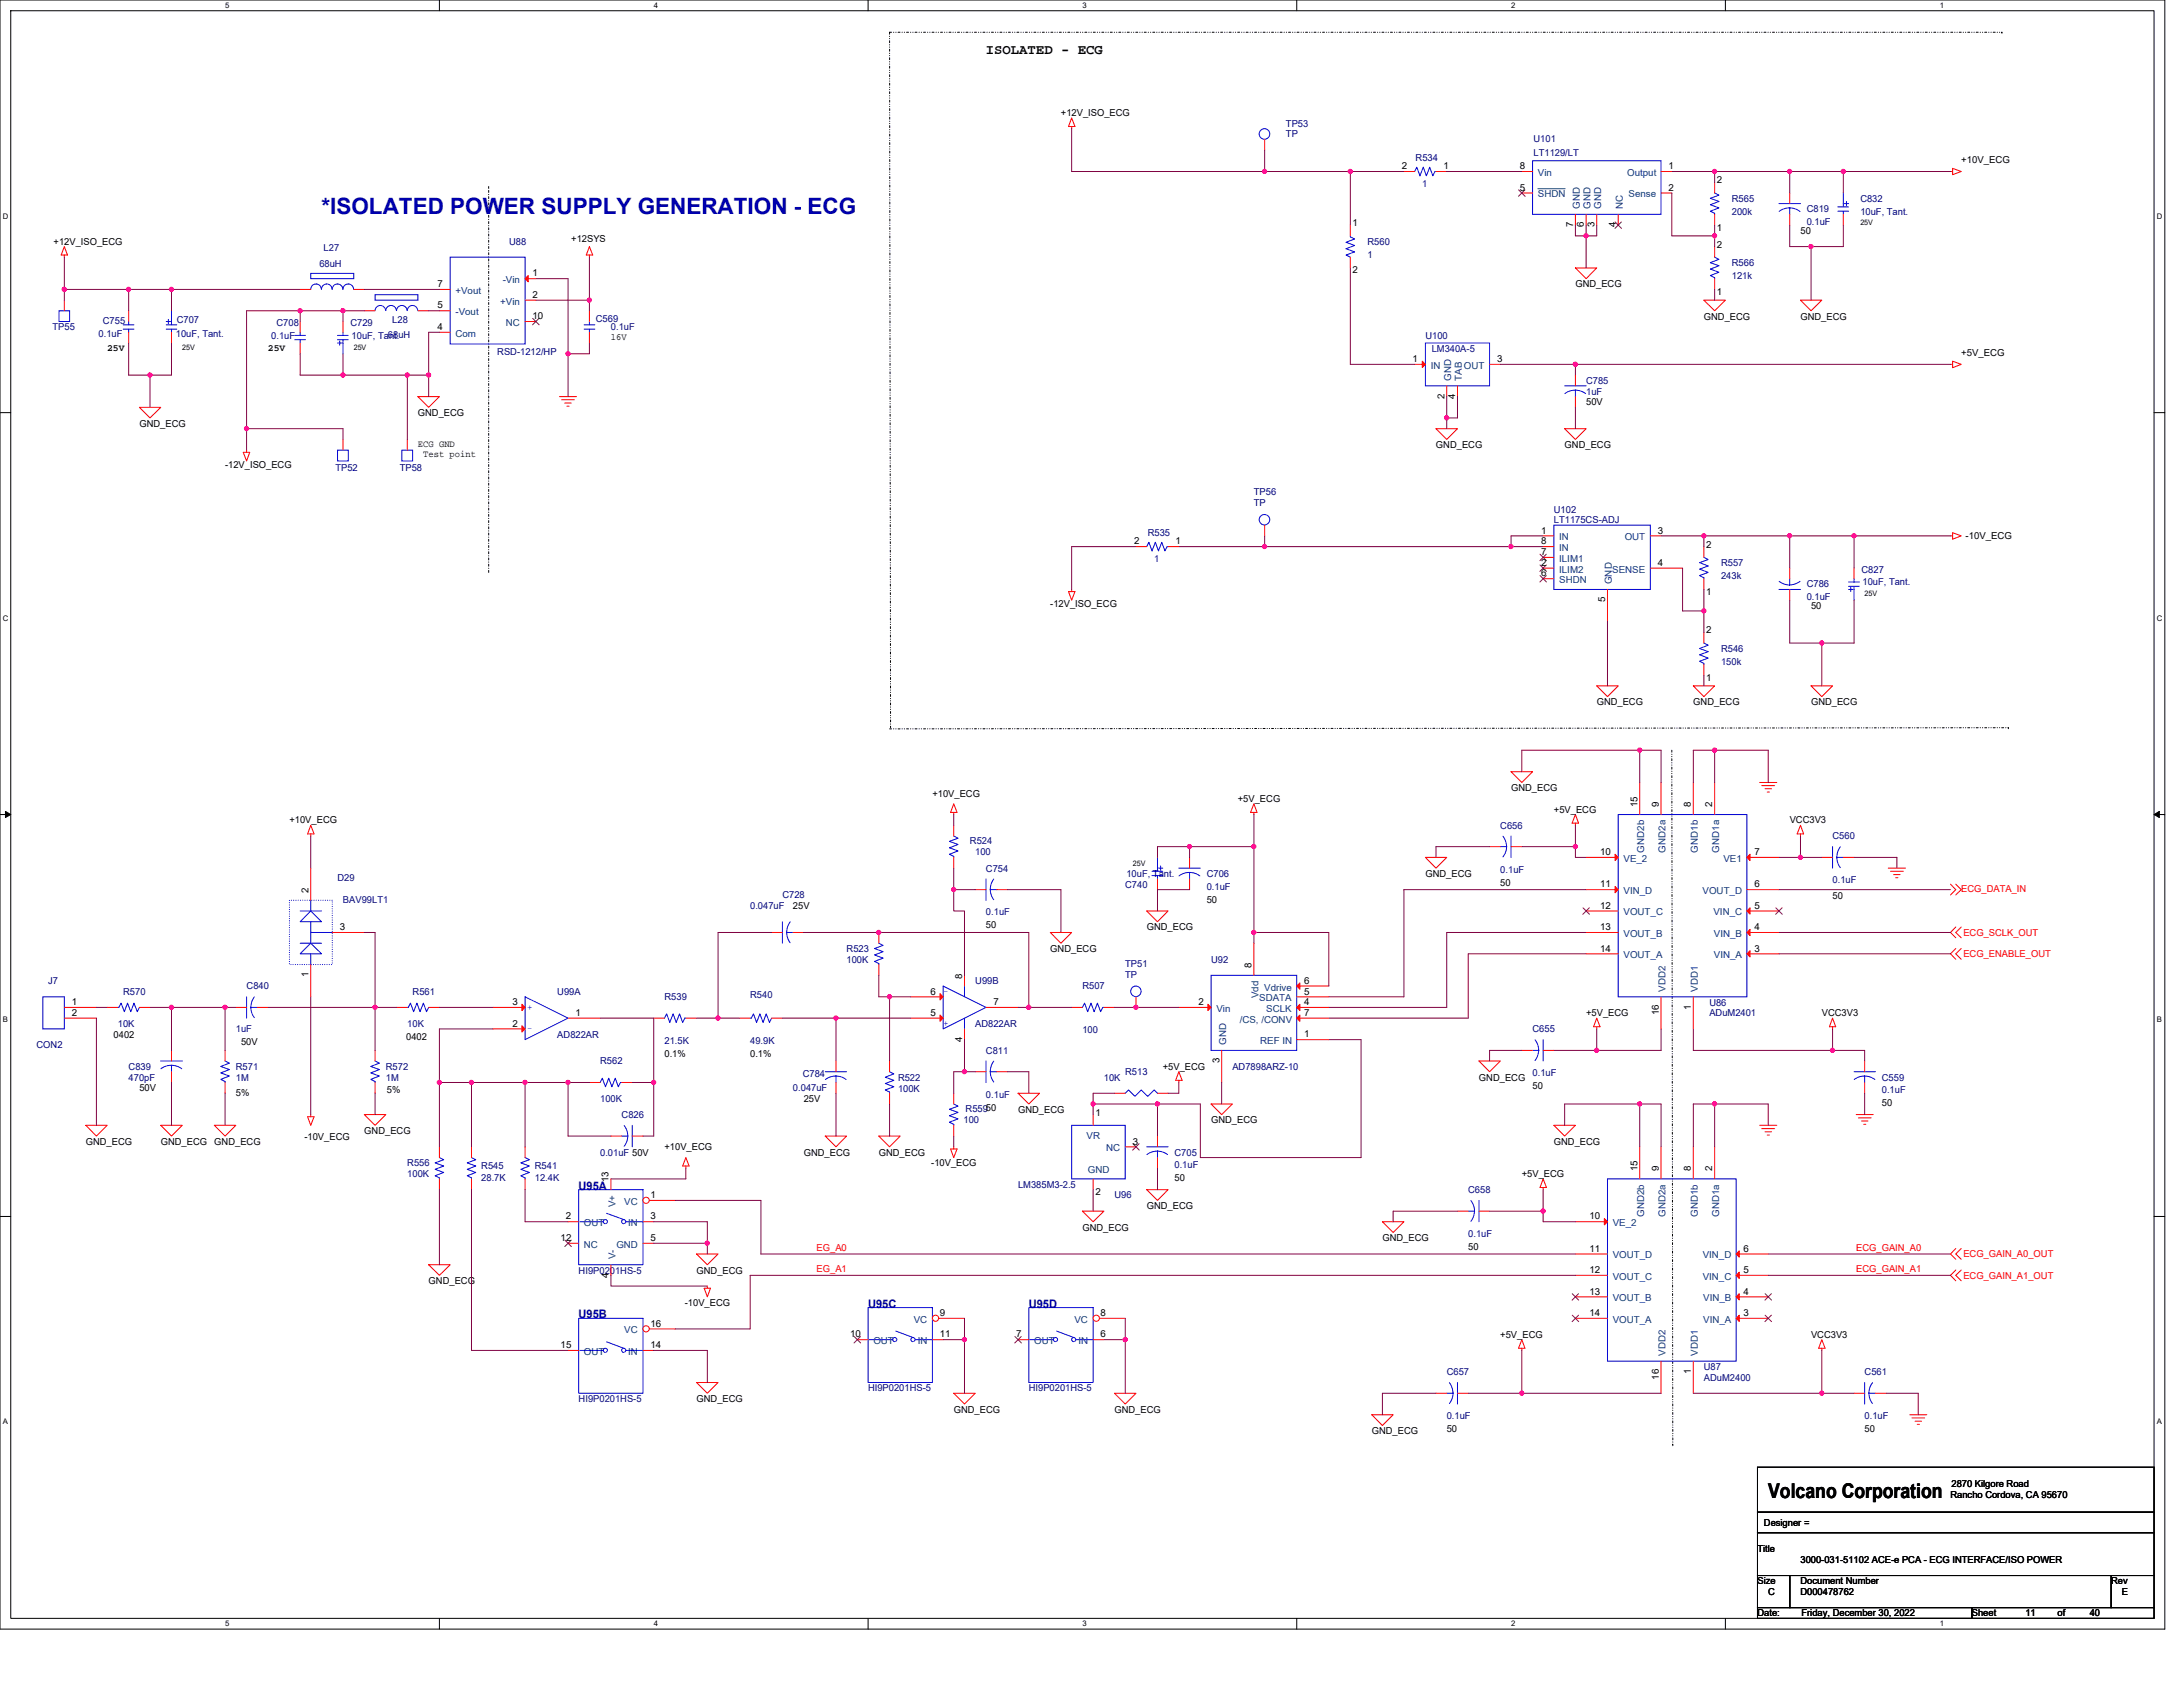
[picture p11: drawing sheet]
<svg xmlns="http://www.w3.org/2000/svg" width="279mm" height="216mm" viewBox="0 0 279 216" stroke-linecap="round" stroke-linejoin="round" font-family="sans-serif">
<defs><g id="words">
<text font-size="2.9" fill="#0000a0" x="41.1" y="27.4">*ISOLATED POWER SUPPLY GENERATION - ECG</text>
<text font-size="2.6" x="226.3" y="191.7">Volcano Corporation</text>
<text font-size="1.8" x="126.2" y="6.9">ISOLATED - ECG</text>
<g font-size="1.5" fill="#000080">
<text x="74.1" y="152.3">U95A</text>
<text x="111.1" y="167.3">U95C</text>
<text x="131.7" y="167.3">U95D</text>
<text x="74.1" y="168.7">U95B</text>
</g>
<g font-size="1.2">
<text x="135.8" y="14.8">+12V_ISO_ECG</text>
<text x="179.4" y="21.7">2</text>
<text x="184.7" y="21.7">1</text>
<text x="194.5" y="21.7">8</text>
<text x="213.6" y="21.7">1</text>
<text x="219.8" y="23.5">2</text>
<text x="251" y="20.9">+10V_ECG</text>
<text x="173.1" y="29">1</text>
<text x="194.5" y="24.4">5</text>
<text x="201.3" y="29.1" transform="rotate(-90 201.3 29.1)">7</text>
<text x="202.7" y="29.1" transform="rotate(-90 202.7 29.1)">6</text>
<text x="204.1" y="29.1" transform="rotate(-90 204.1 29.1)">3</text>
<text x="206.8" y="29.1" transform="rotate(-90 206.8 29.1)">4</text>
<text x="213.6" y="24.4">2</text>
<text x="219.8" y="29.5">1</text>
<text x="230.4" y="29.9">50</text>
<text x="6.9" y="31.3">+12V_ISO_ECG</text>
<text x="68.2" y="35.4">1</text>
<text x="73.1" y="31">+12SYS</text>
<text x="173.1" y="35">2</text>
<text x="219.8" y="31.7">2</text>
<text x="56" y="39.5">5</text>
<text x="56" y="36.7">7</text>
<text x="68.2" y="38.1">2</text>
<text x="68.2" y="40.9">10</text>
<text x="201.6" y="36.8">GND_ECG</text>
<text x="218.1" y="40.9">GND_ECG</text>
<text x="219.8" y="37.7">1</text>
<text x="230.4" y="40.9">GND_ECG</text>
<text x="13.7" y="44.9">25V</text>
<text x="34.3" y="44.9">25V</text>
<text x="56" y="42.2">4</text>
<text x="78.2" y="43.5">16V</text>
<text x="180.8" y="46.3">1</text>
<text x="191.6" y="46.3">3</text>
<text x="251" y="45.6">+5V_ECG</text>
<text x="53.5" y="53.3">GND_ECG</text>
<text x="184.9" y="51" transform="rotate(-90 184.9 51)">2</text>
<text x="186.2" y="51" transform="rotate(-90 186.2 51)">4</text>
<text x="203" y="51.9">50V</text>
<text x="17.8" y="54.6">GND_ECG</text>
<text x="28.8" y="59.8">-12V_ISO_ECG</text>
<text x="53.5" y="57.2">ECG GND</text>
<text x="54.2" y="58.4">Test point</text>
<text x="183.8" y="57.4">GND_ECG</text>
<text x="200.3" y="57.4">GND_ECG</text>
<text x="145.1" y="69.7">2</text>
<text x="150.5" y="69.7">1</text>
<text x="197.3" y="68.3">1</text>
<text x="197.3" y="69.7">8</text>
<text x="197.3" y="71">7</text>
<text x="212.2" y="68.3">3</text>
<text x="218.4" y="70.1">2</text>
<text x="251.6" y="69">-10V_ECG</text>
<text x="134.4" y="77.7">-12V_ISO_ECG</text>
<text x="197.3" y="73.8">6</text>
<text x="197.3" y="72.4">2</text>
<text x="205.4" y="77.1" transform="rotate(-90 205.4 77.1)">5</text>
<text x="212.2" y="72.4">4</text>
<text x="218.4" y="76.1">1</text>
<text x="231.8" y="77.9">50</text>
<text x="218.4" y="81.1">2</text>
<text x="218.4" y="87.1">1</text>
<text x="204.4" y="90.3">GND_ECG</text>
<text x="216.7" y="90.3">GND_ECG</text>
<text x="231.8" y="90.3">GND_ECG</text>
<text x="119.3" y="101.9">+10V_ECG</text>
<text x="193.4" y="101.3">GND_ECG</text>
<text x="37" y="105.4">+10V_ECG</text>
<text x="158.4" y="102.6">+5V_ECG</text>
<text x="198.9" y="104">+5V_ECG</text>
<text x="209.6" y="103.3" transform="rotate(-90 209.6 103.3)">15</text>
<text x="212.3" y="103.3" transform="rotate(-90 212.3 103.3)">9</text>
<text x="216.4" y="103.3" transform="rotate(-90 216.4 103.3)">8</text>
<text x="219.2" y="103.3" transform="rotate(-90 219.2 103.3)">2</text>
<text x="229.1" y="105.4">VCC3V3</text>
<text x="182.4" y="112.2">GND_ECG</text>
<text x="192" y="113.3">50</text>
<text x="204.8" y="113.6">11</text>
<text x="204.8" y="109.4">10</text>
<text x="224.5" y="109.4">7</text>
<text x="224.5" y="113.6">6</text>
<text x="39.5" y="114.3" transform="rotate(-90 39.5 114.3)">2</text>
<text x="43.5" y="119">3</text>
<text x="101.5" y="116.3">25V</text>
<text x="126.2" y="118.8">50</text>
<text x="146.8" y="119.1">GND_ECG</text>
<text x="154.5" y="115.5">50</text>
<text x="204.8" y="119">13</text>
<text x="204.8" y="116.3">12</text>
<text x="224.5" y="116.3">5</text>
<text x="224.5" y="119">4</text>
<text x="234.5" y="115.1">50</text>
<text x="39.5" y="125.1" transform="rotate(-90 39.5 125.1)">1</text>
<text x="123.1" y="125.2" transform="rotate(-90 123.1 125.2)">8</text>
<text x="134.4" y="121.8">GND_ECG</text>
<text x="160.2" y="123.9" transform="rotate(-90 160.2 123.9)">8</text>
<text x="166.9" y="125.9">6</text>
<text x="204.8" y="121.8">14</text>
<text x="224.5" y="121.8">3</text>
<text x="9.2" y="128.6">1</text>
<text x="9.2" y="130">2</text>
<text x="65.6" y="128.6">3</text>
<text x="65.6" y="131.4">2</text>
<text x="73.7" y="130">1</text>
<text x="119.1" y="127.3">6</text>
<text x="119.1" y="130">5</text>
<text x="127.1" y="128.6">7</text>
<text x="153.4" y="128.6">2</text>
<text x="166.9" y="127.3">5</text>
<text x="166.9" y="128.6">4</text>
<text x="166.9" y="130">7</text>
<text x="203" y="130">+5V_ECG</text>
<text x="212.3" y="129.9" transform="rotate(-90 212.3 129.9)">16</text>
<text x="216.4" y="129.2" transform="rotate(-90 216.4 129.2)">1</text>
<text x="233.2" y="130">VCC3V3</text>
<text x="14.5" y="132.8">0402</text>
<text x="30.9" y="133.8">50V</text>
<text x="52" y="133.1">0402</text>
<text x="85" y="135.3">0.1%</text>
<text x="96" y="135.3">0.1%</text>
<text x="123.1" y="133.3" transform="rotate(-90 123.1 133.3)">4</text>
<text x="148.8" y="136.9">+5V_ECG</text>
<text x="156.1" y="136.1" transform="rotate(-90 156.1 136.1)">3</text>
<text x="166.9" y="132.8">1</text>
<text x="17.8" y="139.7">50V</text>
<text x="30.2" y="140.2">5%</text>
<text x="49.5" y="139.9">5%</text>
<text x="102.9" y="141">25V</text>
<text x="130.3" y="142.4">GND_ECG</text>
<text x="140.2" y="142.8">1</text>
<text x="155" y="143.8">GND_ECG</text>
<text x="189.3" y="138.3">GND_ECG</text>
<text x="196.2" y="139.4">50</text>
<text x="240.9" y="141.6">50</text>
<text x="11" y="146.5">GND_ECG</text>
<text x="20.6" y="146.5">GND_ECG</text>
<text x="27.4" y="146.5">GND_ECG</text>
<text x="39" y="145.8">-10V_ECG</text>
<text x="46.6" y="145.1">GND_ECG</text>
<text x="85" y="147.2">+10V_ECG</text>
<text x="102.9" y="147.9">GND_ECG</text>
<text x="112.5" y="147.9">GND_ECG</text>
<text x="119.2" y="149.3">-10V_ECG</text>
<text x="145" y="146.5">3</text>
<text x="198.9" y="146.5">GND_ECG</text>
<text x="209.6" y="149.9" transform="rotate(-90 209.6 149.9)">15</text>
<text x="212.3" y="149.9" transform="rotate(-90 212.3 149.9)">9</text>
<text x="216.4" y="149.9" transform="rotate(-90 216.4 149.9)">8</text>
<text x="219.2" y="149.9" transform="rotate(-90 219.2 149.9)">2</text>
<text x="77.9" y="151.3" transform="rotate(-90 77.9 151.3)">13</text>
<text x="83.2" y="153.3">1</text>
<text x="140.2" y="153">2</text>
<text x="146.8" y="154.7">GND_ECG</text>
<text x="150.3" y="151.2">50</text>
<text x="194.8" y="150.6">+5V_ECG</text>
<text x="71.8" y="158.8">12</text>
<text x="72.4" y="156.1">2</text>
<text x="83.2" y="158.8">5</text>
<text x="83.2" y="156.1">3</text>
<text x="138.5" y="157.5">GND_ECG</text>
<text x="176.9" y="158.9">GND_ECG</text>
<text x="187.9" y="160">50</text>
<text x="203.4" y="160.2">11</text>
<text x="203.4" y="156.1">10</text>
<text x="223.2" y="160.2">6</text>
<text x="54.9" y="164.3">GND_ECG</text>
<text x="77.9" y="163.5" transform="rotate(-90 77.9 163.5)">4</text>
<text x="87.7" y="167.1">-10V_ECG</text>
<text x="89.2" y="163">GND_ECG</text>
<text x="203.4" y="165.7">13</text>
<text x="203.4" y="162.9">12</text>
<text x="223.2" y="165.7">4</text>
<text x="223.2" y="162.9">5</text>
<text x="71.8" y="172.5">15</text>
<text x="83.2" y="169.8">16</text>
<text x="83.2" y="172.5">14</text>
<text x="108.8" y="171.2">10</text>
<text x="120.3" y="168.4">9</text>
<text x="120.3" y="171.2">11</text>
<text x="130" y="171.2">7</text>
<text x="140.9" y="168.4">8</text>
<text x="140.9" y="171.2">6</text>
<text x="192" y="171.2">+5V_ECG</text>
<text x="203.4" y="168.4">14</text>
<text x="223.2" y="168.4">3</text>
<text x="231.8" y="171.2">VCC3V3</text>
<text x="89.2" y="179.4">GND_ECG</text>
<text x="212.3" y="176.6" transform="rotate(-90 212.3 176.6)">16</text>
<text x="216.4" y="175.9" transform="rotate(-90 216.4 175.9)">1</text>
<text x="122.1" y="180.8">GND_ECG</text>
<text x="142.6" y="180.8">GND_ECG</text>
<text x="175.6" y="183.6">GND_ECG</text>
<text x="185.2" y="183.3">50</text>
<text x="238.7" y="183.3">50</text>
<text x="249.6" y="191.8">Rancho Cordova, CA 95670</text>
<text x="249.8" y="190.3">2870 Kilgore Road</text>
<text x="225.8" y="195.3">Designer =</text>
<text x="224.9" y="198.6">Title</text>
<text x="224.9" y="202.8">Size</text>
<text x="230.4" y="202.8">Document Number</text>
<text x="230.4" y="200">3000-031-51102 ACE-e PCA - ECG INTERFACE/ISO POWER</text>
<text x="270.2" y="202.8">Rev</text>
<text x="224.9" y="206.9">Date:</text>
<text x="226.3" y="204.1">C</text>
<text x="230.4" y="204.1">D000478762</text>
<text x="230.6" y="206.9">Friday, December 30, 2022</text>
<text x="252.4" y="206.9">Sheet</text>
<text x="259.2" y="206.9">11</text>
<text x="263.4" y="206.9">of</text>
<text x="267.5" y="206.9">40</text>
<text x="271.6" y="204.1">E</text>
</g>
<g font-size="1.2" fill="#000080">
<text x="164.6" y="16.2">TP53</text>
<text x="164.6" y="17.6">TP</text>
<text x="181.2" y="20.6">R534</text>
<text x="182" y="23.9">1</text>
<text x="196.3" y="18.1">U101</text>
<text x="196.3" y="19.9">LT1129/LT</text>
<text x="221.7" y="25.8">R565</text>
<text x="221.7" y="27.5">200k</text>
<text x="231.2" y="27.2">C819</text>
<text x="231.2" y="28.8">0.1uF</text>
<text x="238.1" y="25.8">C832</text>
<text x="238.1" y="27.5">10uF, Tant.</text>
<text x="40.9" y="34.2">68uH</text>
<text x="41.4" y="32.1">L27</text>
<text x="65.2" y="31.3">U88</text>
<text x="175" y="31.3">R560</text>
<text x="175" y="33">1</text>
<text x="221.7" y="34">R566</text>
<text x="221.7" y="35.7">121k</text>
<text x="13.2" y="41.4">C755</text>
<text x="22.6" y="41.3">C707</text>
<text x="35.4" y="41.7">C708</text>
<text x="44.9" y="41.7">C729</text>
<text x="50.2" y="41.3">L28</text>
<text x="76.3" y="41.2">C569</text>
<text x="6.7" y="42.3">TP55</text>
<text x="12.6" y="43.1">0.1uF</text>
<text x="22.5" y="43.1">10uF, Tant.</text>
<text x="34.7" y="43.4">0.1uF</text>
<text x="45" y="43.4">10uF, Tant.</text>
<text x="49.7" y="43.2">68uH</text>
<text x="63.6" y="45.4">RSD-1212/HP</text>
<text x="78.2" y="42.3">0.1uF</text>
<text x="182.4" y="43.4">U100</text>
<text x="183.2" y="45">LM340A-5</text>
<text x="203" y="49.1">C785</text>
<text x="203" y="50.5">1uF</text>
<text x="42.9" y="60.2">TP52</text>
<text x="51.2" y="60.2">TP58</text>
<text x="160.5" y="63.4">TP56</text>
<text x="160.5" y="64.8">TP</text>
<text x="198.9" y="65.6">U102</text>
<text x="146.9" y="68.6">R535</text>
<text x="147.7" y="71.9">1</text>
<text x="198.9" y="67">LT1175CS-ADJ</text>
<text x="220.3" y="72.5">R557</text>
<text x="220.3" y="74.1">243k</text>
<text x="231.2" y="75.2">C786</text>
<text x="231.2" y="76.8">0.1uF</text>
<text x="238.3" y="73.3">C827</text>
<text x="238.4" y="74.9">10uF, Tant.</text>
<text x="220.3" y="83.4">R546</text>
<text x="220.3" y="85.1">150k</text>
<text x="124.1" y="108">R524</text>
<text x="192" y="106">C656</text>
<text x="234.5" y="107.4">C560</text>
<text x="43.2" y="112.8">D29</text>
<text x="124.8" y="109.5">100</text>
<text x="126.2" y="111.5">C754</text>
<text x="144" y="113.6">C740</text>
<text x="144.2" y="112.2">10uF, Tant.</text>
<text x="154.5" y="112.2">C706</text>
<text x="154.5" y="113.9">0.1uF</text>
<text x="192" y="111.7">0.1uF</text>
<text x="234.5" y="113.1">0.1uF</text>
<text x="43.9" y="115.5">BAV99LT1</text>
<text x="96" y="116.3">0.047uF</text>
<text x="100.1" y="115">C728</text>
<text x="126.2" y="117.2">0.1uF</text>
<text x="6.2" y="125.9">J7</text>
<text x="108.4" y="121.8">R523</text>
<text x="108.4" y="123.2">100K</text>
<text x="124.8" y="125.9">U99B</text>
<text x="144" y="123.7">TP51</text>
<text x="144" y="125.1">TP</text>
<text x="155" y="123.2">U92</text>
<text x="15.1" y="131.4">10K</text>
<text x="15.8" y="127.3">R570</text>
<text x="31.6" y="126.6">C840</text>
<text x="52.1" y="131.4">10K</text>
<text x="52.8" y="127.3">R561</text>
<text x="71.3" y="127.3">U99A</text>
<text x="85" y="128">R539</text>
<text x="96" y="127.7">R540</text>
<text x="124.8" y="131.4">AD822AR</text>
<text x="138.5" y="126.6">R507</text>
<text x="218.8" y="128.7">U86</text>
<text x="218.8" y="130">ADuM2401</text>
<text x="4.7" y="134.2">CON2</text>
<text x="16.5" y="136.9">C839</text>
<text x="30.2" y="132.1">1uF</text>
<text x="30.2" y="136.9">R571</text>
<text x="49.4" y="136.9">R572</text>
<text x="71.3" y="132.8">AD822AR</text>
<text x="76.8" y="136.2">R562</text>
<text x="85" y="133.6">21.5K</text>
<text x="96" y="133.6">49.9K</text>
<text x="102.7" y="137.9">C784</text>
<text x="126.2" y="134.9">C811</text>
<text x="138.5" y="132.2">100</text>
<text x="144" y="137.6">R513</text>
<text x="157.7" y="136.9">AD7898ARZ-10</text>
<text x="196.2" y="132.1">C655</text>
<text x="196.2" y="137.7">0.1uF</text>
<text x="16.5" y="138.3">470pF</text>
<text x="30.2" y="138.3">1M</text>
<text x="49.4" y="138.3">1M</text>
<text x="76.8" y="141">100K</text>
<text x="79.6" y="143.1">C826</text>
<text x="101.5" y="139.7">0.047uF</text>
<text x="114.9" y="138.3">R522</text>
<text x="114.9" y="139.8">100K</text>
<text x="123.3" y="143.8">100</text>
<text x="123.6" y="142.3">R55950</text>
<text x="126.2" y="140.5">0.1uF</text>
<text x="141.3" y="138.3">10K</text>
<text x="240.9" y="138.3">C559</text>
<text x="240.9" y="139.9">0.1uF</text>
<text x="52.1" y="149.3">R556</text>
<text x="61.6" y="149.7">R545</text>
<text x="68.5" y="149.7">R541</text>
<text x="76.8" y="147.9">0.01uF 50V</text>
<text x="150.3" y="147.9">C705</text>
<text x="150.3" y="149.5">0.1uF</text>
<text x="52.1" y="150.6">100K</text>
<text x="61.6" y="151.2">28.7K</text>
<text x="68.5" y="151.2">12.4K</text>
<text x="130.3" y="152">LM385M3-2.5</text>
<text x="142.6" y="153.4">U96</text>
<text x="187.9" y="152.7">C658</text>
<text x="187.9" y="158.3">0.1uF</text>
<text x="74.1" y="163">HI9P0201HS-5</text>
<text x="74.1" y="179.4">HI9P0201HS-5</text>
<text x="111.1" y="178.1">HI9P0201HS-5</text>
<text x="131.7" y="178.1">HI9P0201HS-5</text>
<text x="185.2" y="176">C657</text>
<text x="218.1" y="175.3">U87</text>
<text x="218.1" y="176.7">ADuM2400</text>
<text x="238.7" y="176">C561</text>
<text x="185.2" y="181.6">0.1uF</text>
<text x="238.7" y="181.6">0.1uF</text>
</g>
<g font-size="1.2" fill="#004080">
<text x="196.8" y="22.5">Vin</text>
<text x="208.3" y="22.5">Output</text>
<text x="196.8" y="25.3">SHDN</text>
<text x="202.2" y="26.8" transform="rotate(-90 202.2 26.8)">GND</text>
<text x="203.6" y="26.8" transform="rotate(-90 203.6 26.8)">GND</text>
<text x="204.9" y="26.8" transform="rotate(-90 204.9 26.8)">GND</text>
<text x="207.7" y="26.8" transform="rotate(-90 207.7 26.8)">NC</text>
<text x="208.4" y="25.3">Sense</text>
<text x="58.3" y="40.3">-Vout</text>
<text x="58.3" y="37.6">+Vout</text>
<text x="64" y="39">+Vin</text>
<text x="64.3" y="36.2">-Vin</text>
<text x="64.7" y="41.7">NC</text>
<text x="58.3" y="43.1">Com</text>
<text x="183.1" y="47.2">IN</text>
<text x="187.4" y="47.2">OUT</text>
<text x="185.7" y="48.7" transform="rotate(-90 185.7 48.7)">GND</text>
<text x="187.1" y="48.7" transform="rotate(-90 187.1 48.7)">TAB</text>
<text x="199.6" y="69.2">IN</text>
<text x="199.6" y="70.5">IN</text>
<text x="199.6" y="71.9">ILIM1</text>
<text x="207.9" y="69.2">OUT</text>
<text x="199.6" y="74.6">SHDN</text>
<text x="199.6" y="73.3">ILIM2</text>
<text x="206.3" y="74.8" transform="rotate(-90 206.3 74.8)">GND</text>
<text x="206.4" y="73.3">SENSE</text>
<text x="207.8" y="110.3">VE_2</text>
<text x="210.4" y="109.1" transform="rotate(-90 210.4 109.1)">GND2b</text>
<text x="213.2" y="109.1" transform="rotate(-90 213.2 109.1)">GND2a</text>
<text x="217.3" y="109.1" transform="rotate(-90 217.3 109.1)">GND1b</text>
<text x="220" y="109.1" transform="rotate(-90 220 109.1)">GND1a</text>
<text x="220.6" y="110.3">VE1</text>
<text x="207.8" y="119.9">VOUT_B</text>
<text x="207.8" y="117.2">VOUT_C</text>
<text x="207.8" y="114.4">VIN_D</text>
<text x="217.9" y="114.4">VOUT_D</text>
<text x="219.3" y="117.2">VIN_C</text>
<text x="219.4" y="119.9">VIN_B</text>
<text x="207.8" y="122.6">VOUT_A</text>
<text x="219.4" y="122.6">VIN_A</text>
<text x="155.7" y="129.5">Vin</text>
<text x="158.7" y="130.9">/CS, /CONV</text>
<text x="161.1" y="127.7" transform="rotate(-90 161.1 127.7)">Vdd</text>
<text x="161.2" y="128.1">SDATA</text>
<text x="161.8" y="126.8">Vdrive</text>
<text x="162.1" y="129.5">SCLK</text>
<text x="213.2" y="126.9" transform="rotate(-90 213.2 126.9)">VDD2</text>
<text x="217.3" y="126.9" transform="rotate(-90 217.3 126.9)">VDD1</text>
<text x="156.9" y="133.8" transform="rotate(-90 156.9 133.8)">GND</text>
<text x="161.3" y="133.6">REF IN</text>
<text x="139.1" y="145.8">VR</text>
<text x="141.6" y="147.3">NC</text>
<text x="78.8" y="154.5" transform="rotate(-90 78.8 154.5)">V+</text>
<text x="79.9" y="154.2">VC</text>
<text x="139.2" y="150.2">GND</text>
<text x="210.4" y="155.7" transform="rotate(-90 210.4 155.7)">GND2b</text>
<text x="213.2" y="155.7" transform="rotate(-90 213.2 155.7)">GND2a</text>
<text x="217.3" y="155.7" transform="rotate(-90 217.3 155.7)">GND1b</text>
<text x="220" y="155.7" transform="rotate(-90 220 155.7)">GND1a</text>
<text x="74.7" y="156.9">OUT</text>
<text x="74.7" y="159.7">NC</text>
<text x="78.8" y="161.2" transform="rotate(-90 78.8 161.2)">V-</text>
<text x="78.9" y="159.7">GND</text>
<text x="80.4" y="156.9">IN</text>
<text x="206.4" y="161.1">VOUT_D</text>
<text x="206.4" y="156.9">VE_2</text>
<text x="217.9" y="161.1">VIN_D</text>
<text x="206.4" y="166.5">VOUT_B</text>
<text x="206.4" y="163.8">VOUT_C</text>
<text x="217.9" y="163.8">VIN_C</text>
<text x="218" y="166.5">VIN_B</text>
<text x="74.7" y="173.4">OUT</text>
<text x="79.9" y="170.6">VC</text>
<text x="80.4" y="173.4">IN</text>
<text x="111.8" y="172">OUT</text>
<text x="116.9" y="169.3">VC</text>
<text x="117.5" y="172">IN</text>
<text x="132.4" y="172">OUT</text>
<text x="137.5" y="169.3">VC</text>
<text x="138" y="172">IN</text>
<text x="206.4" y="169.3">VOUT_A</text>
<text x="213.2" y="173.5" transform="rotate(-90 213.2 173.5)">VDD2</text>
<text x="217.3" y="173.5" transform="rotate(-90 217.3 173.5)">VDD1</text>
<text x="218" y="169.3">VIN_A</text>
</g>
<g font-size="1.2" fill="#f00">
<text x="251" y="114.2">ECG_DATA_IN</text>
<text x="251.3" y="119.8">ECG_SCLK_OUT</text>
<text x="251.3" y="122.5">ECG_ENABLE_OUT</text>
<text x="104.5" y="160.1">EG_A0</text>
<text x="237.6" y="160.1">ECG_GAIN_A0</text>
<text x="251.3" y="160.9">ECG_GAIN_A0_OUT</text>
<text x="104.5" y="162.8">EG_A1</text>
<text x="237.6" y="162.8">ECG_GAIN_A1</text>
<text x="251.3" y="163.7">ECG_GAIN_A1_OUT</text>
</g>
<g font-size="1.2" fill="#00f">
<text x="67.5" y="132">-</text>
<text x="67.5" y="129.2">+</text>
<text x="120.7" y="127.2">-</text>
<text x="120.7" y="131.3">+</text>
</g>
<g font-size="1">
<text x="28.8" y="1">5</text>
<text x="83.7" y="1">4</text>
<text x="138.5" y="1">3</text>
<text x="193.4" y="1">2</text>
<text x="248.3" y="1">1</text>
<text x=".4" y="28">D</text>
<text x="238.1" y="28.8">25V</text>
<text x="276.1" y="28">D</text>
<text x="23.3" y="44.7">25V</text>
<text x="45.3" y="44.7">25V</text>
<text x="238.7" y="76.3">25V</text>
<text x=".4" y="79.4">C</text>
<text x="276.1" y="79.4">C</text>
<text x="145" y="110.8">25V</text>
<text x=".4" y="130.9">B</text>
<text x="276.1" y="130.9">B</text>
<text x=".4" y="182.3">A</text>
<text x="276.1" y="182.3">A</text>
<text x="28.8" y="208.2">5</text>
<text x="83.7" y="208.2">4</text>
<text x="138.5" y="208.2">3</text>
<text x="193.4" y="208.2">2</text>
<text x="248.3" y="208.2">1</text>
</g>
</g></defs>
<path d="M0 0h277.1v208.5h-277.1zM1.4 1.4h274.3v205.7h-274.3z" fill="none" stroke="#000" stroke-width=".13"/>
<g fill="#fff">
<path d="M28.8 .1h.6v1.1h-.6z"/>
<path d="M28.8 207.3h.6v1.1h-.6z"/>
</g>
<path d="M56.2 0v1.4M56.2 207.1v1.4" fill="none" stroke="#000" stroke-width=".13"/>
<g fill="#fff">
<path d="M83.7 .1h.5v1.1h-.5z"/>
<path d="M83.7 207.3h.5v1.1h-.5z"/>
</g>
<path d="M111.1 0v1.4M111.1 207.1v1.4" fill="none" stroke="#000" stroke-width=".13"/>
<g fill="#fff">
<path d="M138.5 .1h.6v1.1h-.6z"/>
<path d="M138.5 207.3h.6v1.1h-.6z"/>
</g>
<path d="M166 0v1.4M166 207.1v1.4" fill="none" stroke="#000" stroke-width=".13"/>
<g fill="#fff">
<path d="M193.4 .1h.6v1.1h-.6z"/>
<path d="M193.4 207.3h.6v1.1h-.6z"/>
</g>
<path d="M220.8 0v1.4M220.8 207.1v1.4" fill="none" stroke="#000" stroke-width=".13"/>
<g fill="#fff">
<path d="M248.3 .1h.5v1.1h-.5z"/>
<path d="M248.3 207.3h.5v1.1h-.5z"/>
<path d="M.4 27.1h.7v1.1h-.7z"/>
<path d="M276.1 27.1h.7v1.1h-.7z"/>
<path d="M.4 78.5h.7v1.1h-.7z"/>
<path d="M276.1 78.5h.7v1.1h-.7z"/>
</g>
<path d="M0 52.8h1.4M275.7 52.8h1.4" fill="none" stroke="#000" stroke-width=".13"/>
<g fill="#fff">
<path d="M.4 130h.6v1.1h-.6z"/>
<path d="M276.1 130h.6v1.1h-.6z"/>
</g>
<path d="M0 104.2h1.4M275.7 104.2h1.4" fill="none" stroke="#000" stroke-width=".13"/>
<path d="M.7 103.8l.7 .4-.7 .4zM275.7 104.2l.7-.4v.8z" fill="#000" stroke="#000" stroke-width=".13"/>
<g fill="#fff">
<path d="M.4 181.4h.6v1.1h-.6z"/>
<path d="M276.1 181.4h.6v1.1h-.6z"/>
</g>
<path d="M0 155.7h1.4M275.7 155.7h1.4M224.9 187.8h50.8v5.7h-50.8zM224.9 196.2h50.8v5.4h-50.8zM224.9 193.5h50.8v2.7h-50.8zM224.9 201.6h4.2v4.1h-4.2zM224.9 205.7h27.5v1.4h-27.5zM229.1 201.6h41.1v4.1h-41.1zM252.4 205.7h23.3v1.4h-23.3zM270.2 201.6h5.5v4.1h-5.5z" fill="none" stroke="#000" stroke-width=".13"/>
<path d="M113.9 4.1h142.3M113.9 4.1l.1 88.9M256.2 4.1h.1M113.9 93.3l143.1-.2M114 93h.1M214 96l.1 88.9M257 93.1h.1M214.1 184.9h.1" fill="none" stroke="#000" stroke-width=".13" stroke-dasharray=".3 .3 0 .3 0 .3"/>
<path d="M62.5 23.9h.1M62.5 73.3v-49.4" fill="none" stroke="#000" stroke-width=".13" stroke-dasharray=".3 .3 0 .3"/>
<g fill="none" stroke="#f00" stroke-width=".13">
<path d="M137.2 15.1l.4 1.1h-.8zM137.2 16.2v.3M161.9 17.8v1.4M8.2 32.6v.3M8.2 31.6l.4 1h-.8zM75.4 31.6l.5 1h-.9zM75.4 32.6v.3M75.4 39.8v1.3M201.6 34.3h2.8l-1.4 1.4zM218.1 38.4h2.7l-1.3 1.4zM219.5 23.3v1.4M219.5 27.4v1.4"/>
<path d="M230.4 38.4h2.8l-1.4 1.4zM249.6 21.9h.3M249.9 21.5l1.1 .4-1.1 .5zM17.8 52.1h2.8l-1.4 1.4zM31.1 57.9h.9l-.4 1.1zM31.6 57.6v.3M53.5 50.8h2.7l-1.3 1.3zM71.6 50.8h2.2M71.9 51.2h1.6M72.3 51.6h.8M72.6 52h.2M75.4 42.5v1.4"/>
<path d="M183.8 54.9h2.7l-1.3 1.3zM200.3 54.9h2.7l-1.4 1.3zM201.6 48v1.4M201.6 50.8v1.3M249.6 46.6h.3M249.9 46.2l1.1 .4-1.1 .5zM136.8 75.7h.8l-.4 1.1zM137.2 75.4v.3M249.6 68.6h.3M249.9 68.2l1.1 .4-1.1 .4zM193.4 98.8h2.8l-1.4 1.3zM204.4 87.8h2.7l-1.4 1.4z"/>
<path d="M216.7 87.8h2.8l-1.4 1.4zM231.8 87.8h2.7l-1.3 1.4zM39.8 105.6l.4 1.1h-.8zM39.8 106.7v.3M122.1 104v.2M122.1 102.9l.4 1.1h-.8zM134.4 119.3h2.8l-1.4 1.4zM146.8 116.6h2.7l-1.4 1.4zM160.5 102.9l.4 1.1h-.8zM160.5 104v.2M182.4 109.7h2.8l-1.4 1.4zM201.6 104.2l.4 1.1h-.8z"/>
<path d="M201.6 105.3v.3M225.2 100.1h2.2M225.5 100.5h1.6M225.9 100.9h.8M226.2 101.4h.3M230.4 105.6l.4 1.1h-.8zM230.4 106.7v.3M241.7 111.1h2.2M242 111.5h1.6M242.4 111.9h.8M242.6 112.3h.3M249.6 113.2l.7 .7-.7 .6"/>
<path d="M250.3 113.2l.7 .7-.7 .6M250.3 118.6l-.7 .7 .7 .7M251 118.6l-.7 .7 .7 .7M48 134.4v1.4M48 138.5v1.4M130.3 139.9h2.8l-1.4 1.4zM150.9 137.2l.4 1.1h-.8zM150.9 138.3v.2M189.3 135.8h2.7l-1.4 1.4zM204.4 130.3l.4 1.1h-.8zM204.4 131.4v.3M234.5 130.3l.4 1.1h-.8z"/>
<path d="M234.5 131.4v.3M238.7 135.8v1.4M238.7 138.5v1.4M250.3 121.4l-.7 .7 .7 .7M251 121.4l-.7 .7 .7 .7M11 144h2.7l-1.4 1.4zM20.6 144h2.7l-1.4 1.4zM27.4 144h2.8l-1.4 1.4zM39.4 142.9h.8l-.4 1.1zM39.8 142.6v.3M46.6 142.6h2.8l-1.4 1.4zM87.8 148.1l.4 1.1h-.8z"/>
<path d="M87.8 149.2v.3M105.6 145.4h2.8l-1.4 1.4zM112.5 145.4h2.7l-1.3 1.4zM121.7 147h.8l-.4 1.1zM122.1 146.8v.2M138.5 155h2.8l-1.4 1.4zM146.8 152.3h2.7l-1.4 1.3zM155 141.3h2.7l-1.3 1.3zM176.9 156.4h2.8l-1.4 1.3zM186.5 155h1.4M189.3 155h1.3M197.5 150.9l.4 1.1h-.8z"/>
<path d="M197.5 152v.3M198.9 144h2.7l-1.3 1.4zM225.2 144h2.2M225.5 144.4h1.6M225.9 144.8h.8M226.2 145.3h.3M237.6 142.6h2.2M237.8 143.1h1.7M238.3 143.5h.8M238.5 143.9h.3M250.3 159.8l-.7 .7 .7 .7M251 159.8l-.7 .7 .7 .7"/>
<path d="M54.9 161.9h2.7l-1.4 1.3zM89.2 176.9h2.7l-1.4 1.4zM89.2 160.5h2.7l-1.4 1.4zM90.1 164.9h.8l-.4 1.1zM90.5 164.6v.3M119.3 171.4h1.4M122.1 178.3h2.7l-1.4 1.4zM142.6 178.3h2.8l-1.4 1.4zM194.8 171.4l.4 1.2h-.8zM194.8 172.6v.2M233.2 171.4l.4 1.2h-.8zM233.2 172.6v.2"/>
<path d="M237.3 178.3h1.4M240 178.3h1.4M250.3 162.5l-.7 .7 .7 .7M251 162.5l-.7 .7 .7 .7M175.6 181.1h2.7l-1.4 1.3zM244.4 181.1h2.2M244.7 181.5h1.6M245.1 181.9h.8M245.4 182.3h.3"/>
</g>
<g fill="none" stroke="#00f" stroke-width=".13">
<path d="M219.5 24.7l.5 .3-1.1 .4 1.1 .4-1.1 .4 1.1 .4-1.1 .4 .6 .3v.1M74.8 41.6h1.3M74.8 42.1h1.3M75.4 42.1v.4M75.4 41.1v.5M200.3 49.4h2.7M200.3 50.4a2.15 2.15 0 0 1 1.3-.5 2.15 2.15 0 0 1 1.3 .5M201.6 49.9v.9M48 135.8l.6 .3-1.1 .4 1.1 .4-1.1 .4 1.1 .4-1.1 .4 .5 .3v.1M237.3 137.2h2.7M237.3 138.2a2.05 2.05 0 0 1 1.3-.5h.1a2.14 2.14 0 0 1 1.3 .5M238.7 137.7v.8"/>
<path d="M187.9 155h.8M188.3 153.6a2.17 2.17 0 0 1 .4 1.4 2.2 2.2 0 0 1-.4 1.3M189.3 153.6v2.8M111.1 167.3h8.2v9.6h-8.2zM111.2 171.4h3.1M114.6 171.7a.26 .26 0 0 0 .1-.4 .26 .26 0 0 0-.4 0 .26 .26 0 0 0 .1 .4h.1M114.7 170.3l2.2 .9M117 171.7a.26 .26 0 0 0 0-.4 .26 .26 0 0 0-.4 0 .26 .26 0 0 0 .1 .4h.1M117.1 171.4h2.2M238.7 176.9v2.8M239.2 178.3h.8M239.7 177a2.05 2.05 0 0 0-.5 1.3 2.14 2.14 0 0 0 .4 1.3"/>
<circle cx="161.8" cy="17.1" r=".68"/>
</g>
<circle cx="119.7" cy="168.7" r=".4" fill="#fff" stroke="#f00" stroke-width=".13"/>
<path d="M8.2 38.4v1.4M145.4 70h1.4M149.5 70h1.4M229.1 75.4v1.4M229.1 72.7v1.4M8.2 128.9h4.1M8.2 130.3h4.1M82.3 156.4h1.4M109.7 171.4h1.4M120.2 168.7h3.2" fill="none" stroke="#f00" stroke-width=".13"/>
<path d="M109.3 171l.9 .9M110.1 171l-.8 .9" fill="none" stroke="#804000" stroke-width=".13"/>
<path d="M7.6 39.8h1.3v1.3h-1.3zM146.8 70l.2-.6 .4 1.1 .5-1.1 .4 1.1 .4-1.1 .4 1.1 .3-.5h.1M227.7 75.4h2.7M227.7 74.4a2.17 2.17 0 0 0 1.4 .5h-.1a2.31 2.31 0 0 0 1.4-.5M229.1 74.1v.8M5.5 127.6h2.7v4.1h-2.7zM74.1 152.3h8.2v9.6h-8.2zM74.2 156.4h3M77.6 156.6a.26 .26 0 0 0 .1-.4 .26 .26 0 0 0-.4 0 .26 .26 0 0 0 0 .4h.2M77.6 155.3l2.2 .8M79.9 156.6a.26 .26 0 0 0 .1-.4 .26 .26 0 0 0-.4 0 .26 .26 0 0 0 .1 .4h.1M80.1 156.4h2.2" fill="none" stroke="#00f" stroke-width=".13"/>
<circle cx="82.7" cy="153.6" r=".4" fill="#fff" stroke="#f00" stroke-width=".13"/>
<path d="M72.7 156.4h1.4M72.7 159.1h1.4M78.2 150.9v1.4M82.3 159.1h1.4M83.1 153.6h3.3M78.2 161.9v1.3M82.3 172.8h1.4" fill="none" stroke="#f00" stroke-width=".13"/>
<path d="M72.3 158.7l.8 .8M73.1 158.7l-.8 .8" fill="none" stroke="#804000" stroke-width=".13"/>
<path d="M74.1 168.7h8.2v9.6h-8.2zM74.2 172.8h3M77.6 173a.26 .26 0 0 0 .1-.4 .26 .26 0 0 0-.4 0 .26 .26 0 0 0 0 .4l.2 .1M77.6 171.7l2.2 .9M79.9 173a.26 .26 0 0 0 .1-.4 .26 .26 0 0 0-.4 0 .26 .26 0 0 0 .1 .4l.1 .1M80.1 172.8h2.2" fill="none" stroke="#00f" stroke-width=".13"/>
<circle cx="82.7" cy="170.1" r=".4" fill="#fff" stroke="#f00" stroke-width=".13"/>
<g fill="none" stroke="#f00" stroke-width=".13">
<path d="M56.2 39.8h1.4M56.2 37h1.4M67.2 38.4h1.4M67.2 35.7h1.4M172.8 32.9v1.4M172.8 28.8v1.4M194.8 24.7h1.4M194.8 21.9h1.4M201.6 27.4v1.4M203 27.4v1.4M204.4 27.4v1.4M207.1 27.4v1.4"/>
<path d="M212.6 21.9h1.4M212.6 24.7h1.4M235.9 24.7h.1M235.9 27.4v1.4M52.1 56.2v1.4M56.2 42.5h1.4M67.2 41.1h1.4M218.1 70v1.3M218.1 74.1v1.3M28.8 134.4v1.4M28.8 138.5v1.4M30.2 128.9h1.4"/>
<path d="M32.9 128.9h1.4M50.8 128.9h1.3M54.9 128.9h1.3M83.7 130.3h1.3M87.8 130.3h1.4M116.6 127.6h4.1M116.6 130.3h4.1M123.4 124.8v1.4M123.4 131.7v1.4M126.2 128.9h4.1M145.4 127.6v1.3M60.3 146.8v1.3"/>
<path d="M60.3 150.9v1.4M78.2 145.4h1.4M80.9 145.4h1.4M72.7 172.8h1.4M83.1 170.1h3.3M139.9 171.4h1.4"/>
</g>
<g fill="none" stroke="#00f" stroke-width=".13">
<path d="M57.6 32.9h9.6v11.1h-9.6zM172.8 30.2v.1l.6 .3-1.1 .4 1.1 .4-1.1 .4 1.1 .4-1.1 .4 .5 .3M196.2 20.6h16.4v6.8h-16.4zM235.2 26.5h1.4M235.2 27h1.4M235.9 24.7v1.8M235.9 27v.4M236.1 26.1h.5M236.3 25.8v.5M51.4 57.6h1.4v1.4h-1.4zM218.1 71.3l.5 .3-1.1 .4 1.1 .4-1.1 .4 1.1 .5-1.1 .4 .6 .2v.2M28.8 135.8l.6 .3-1.1 .4 1.1 .4-1.1 .4 1.1 .4-1.1 .4 .5 .3v.1"/>
<path d="M31.6 127.6v2.7M32.1 128.9h.8M32.1 128.9a2.14 2.14 0 0 0 .5 1.3M32.6 127.6a2.14 2.14 0 0 0-.5 1.3M52.1 128.9h.2l.2-.5 .4 1.1 .5-1.1 .4 1.1 .4-1.1 .4 1.1 .3-.6M85 130.3l.3-.5 .4 1.1 .4-1.1 .5 1.1 .4-1.1 .4 1.1 .3-.6h.1M120.7 126.2l5.5 2.7-5.5 2.8zM123.4 126.2v1.4M123.4 130.3v1.4M60.3 148.1l.6 .3-1.1 .4 1.1 .4-1.1 .4 1.1 .5-1.1 .4 .5 .2v.2M79.6 145.4h.8M79.9 144a2.14 2.14 0 0 1 0 2.7"/>
<path d="M80.9 144v2.8M131.7 167.3h8.2v9.6h-8.2zM131.8 171.4h3M135.2 171.7a.26 .26 0 0 0 .1-.4 .26 .26 0 0 0-.4 0 .26 .26 0 0 0 .1 .4h.1M135.2 170.3l2.2 .9M137.5 171.7a.26 .26 0 0 0 .1-.4 .26 .26 0 0 0-.4 0 .26 .26 0 0 0 .1 .4h.1M137.7 171.4h2.2"/>
<circle cx="145.4" cy="126.9" r=".67"/>
</g>
<path d="M194.4 24.3l.8 .8M195.2 24.3l-.8 .8M206.7 28.4l.8 .8M207.5 28.4l-.8 .8M68.2 40.7l.8 .9M69 40.7l-.8 .9" fill="none" stroke="#804000" stroke-width=".13"/>
<path d="M196.8 24.2h3.5" fill="none" stroke="#004080" stroke-width=".13"/>
<g fill="#f00" stroke="#f00" stroke-width=".13">
<path d="M120.3 127.2l.4 .4-.4 .4z"/>
<path d="M120.3 129.9l.4 .4-.4 .4z"/>
<path d="M67.2 35.7l.4-.4v.8z"/>
</g>
<circle cx="140.3" cy="168.7" r=".4" fill="#fff" stroke="#f00" stroke-width=".13"/>
<g fill="none" stroke="#f00" stroke-width=".13">
<path d="M16.5 39.8v1.3M21.9 39.8h.1M38.4 37h1.4M45.3 37h1.3M46.6 39.8h1.4M53.5 39.8h1.4M179.7 21.9h1.4M183.8 21.9h1.4M219.5 31.6v1.3M219.5 35.7v1.3M229.1 24.7v1.4M229.1 27.4v1.4"/>
<path d="M16.5 42.5v1.4M21.9 42.5v1.4M38.4 41.1v1.4M38.4 43.9v1.4M43.9 56.2v1.4M43.9 45.3h.1M43.9 41.1v1.4M181.1 46.6h1.3M185.2 49.4v1.4M186.5 49.4v1.4M190.6 46.6h1.4M161.9 67.2v1.4"/>
<path d="M197.5 68.6h1.4M197.5 74.1h1.4M197.5 70h1.4M197.5 71.3h1.4M197.5 72.7h1.4M205.7 75.4v4.2M211.2 68.6h1.4M211.2 72.7h4.1M237.3 76.8h.1M237.3 72.7v1.4M218.1 80.9v1.4M218.1 85v1.4"/>
<path d="M39.8 111.1v4.1M42.5 119.3h4.1M98.8 119.3h1.3M101.5 119.3h1.4M112.5 119.3v1.4M122.1 105.6v1.4M122.1 109.7v1.4M124.8 113.9h1.4M127.6 113.9h1.3M148.1 109.7h.1M148.1 112.5v1.4M152.3 109.7v1.4"/>
<path d="M152.3 112.5v1.4M190.6 108.4h1.4M193.4 108.4h1.4M203 119.3h4.1M203 116.6h4.1M203 113.9h4.1M203 109.7h4.1M209.9 100.1v4.1M212.6 100.1v4.1M216.7 100.1v4.1M219.5 100.1v4.1M223.6 119.3h4.1"/>
<path d="M223.6 116.6h4.1M223.6 113.9h4.1M223.6 109.7h4.1M233.2 109.7h1.3M235.9 109.7h1.4M13.7 128.9h1.4M17.8 128.9h1.4M21.9 134.4v1.4M21.9 137.2v1.3M39.8 123.4v4.2M63.1 128.9h4.1M63.1 131.7h4.1"/>
<path d="M72.7 130.3h4.1M75.4 138.5h1.4M79.6 138.5h1.3M94.6 130.3h1.4M98.8 130.3h1.3M107 135.8v1.4M107 138.5v1.4M112.5 123.4v1.4M113.9 135.8v1.4M113.9 139.9v1.4M122.1 139.9v1.4M124.8 137.2h1.4"/>
<path d="M127.6 137.2h1.3M137.2 128.9h1.3M141.3 128.9h1.3M142.6 139.9h1.4M148.1 139.9h1.4M150.9 128.9h4.1M156.4 134.4v4.1M160.5 120.7v4.1M166 128.9h4.1M166 133.1h4.1M166 130.3h4.1M166 127.6h4.1"/>
<path d="M166 126.2h4.1M194.8 134.4h1.4M197.5 134.4h1.4M203 122.1h4.1M212.6 127.6v4.1M216.7 127.6v4.1M223.6 122.1h4.1M56.2 146.8v1.3M56.2 150.9v1.4M67.2 146.8v1.3M67.2 150.9v1.4M122.1 144v1.4"/>
<path d="M139.9 150.9v1.4M139.9 142.6v1.4M144 146.8h1.4M148.1 145.4v1.4M148.1 148.1v1.4M201.6 156.4h4.1M209.9 146.8v4.1M212.6 146.8v4.1M216.7 146.8v4.1M219.5 146.8v4.1M130.3 171.4h1.4M140.7 168.7h3.3"/>
<path d="M183.8 178.3h1.4M186.5 178.3h1.4M201.6 168.7h4.1M201.6 166h4.1M201.6 163.2h4.1M201.6 160.5h4.1M212.6 174.2v4.1M216.7 174.2v4.1M222.2 168.7h4.1M222.2 166h4.1M222.2 163.2h4.1M222.2 160.5h4.1"/>
</g>
<g fill="none" stroke="#804000" stroke-width=".13">
<path d="M197.1 73.7l.8 .8M197.1 70.9l.8 .9M197.1 72.3l.8 .8M197.9 73.7l-.8 .8M197.9 70.9l-.8 .9M197.9 72.3l-.8 .8M202.6 116.2l.8 .8M203.4 116.2l-.8 .8M227.3 116.2l.8 .8M228.1 116.2l-.8 .8M145 146.4l.8 .8M145.8 146.4l-.8 .8"/>
<path d="M129.9 171l.8 .9M130.7 171l-.8 .9M201.2 168.3l.9 .8M201.2 165.6l.9 .8M202 168.3l-.8 .8M202 165.6l-.8 .8M225.9 168.3l.8 .8M225.9 165.6l.8 .8M226.7 168.3l-.8 .8M226.7 165.6l-.8 .8"/>
</g>
<g fill="none" stroke="#00f" stroke-width=".13">
<path d="M21.9 39.8v1.8M39.8 35h5.5v.7h-5.5zM41.1 37a.68 .68 0 0 0-.7-.7 .68 .68 0 0 0-.6 .7M42.5 37a.68 .68 0 0 0-.7-.7 .68 .68 0 0 0-.7 .7M43.9 37a.68 .68 0 0 0-.7-.7 .68 .68 0 0 0-.7 .7M45.3 37a.68 .68 0 0 0-.7-.7 .68 .68 0 0 0-.7 .7M48 39.8a.68 .68 0 0 1 .7-.7 .68 .68 0 0 1 .7 .7 .69 .69 0 0 1 .6-.7 .69 .69 0 0 1 .7 .7 .69 .69 0 0 1 .7-.7 .69 .69 0 0 1 .7 .7 .68 .68 0 0 1 .7-.7 .68 .68 0 0 1 .7 .7M48 37.7h5.5v.7h-5.5zM183.8 21.9h-.1l-.3 .6-.4-1.1-.4 1.1-.4-1.1-.5 1.1-.4-1.1-.2 .5M219.5 32.9l.5 .3-1.1 .4 1.1 .4-1.1 .4 1.1 .4-1.1 .5 .6 .2v.2M227.7 26.1h2.7M227.7 27.1a2.15 2.15 0 0 1 1.4-.5h-.1a2.05 2.05 0 0 1 1.4 .5"/>
<path d="M229.1 26.6v.8M15.8 41.6h1.3M15.8 42.1h1.3M16.5 42.1v.4M16.5 41.1v.5M21.3 41.6h1.3M21.3 42.1h1.3M21.3 41.1h.5M21.5 40.9v.5M21.9 42.1v.4M37.7 42.9h1.4M37.7 43.5h1.4"/>
<path d="M38.4 43.5v.4M38.4 42.5v.4M43.2 57.6h1.4v1.4h-1.4zM43.2 43.9h.6M43.2 43.5h1.4M43.2 42.9h1.4M43.5 43.6v.6M43.9 43.5v1.8M43.9 42.5v.4M182.4 43.9h8.2v5.5h-8.2zM198.9 67.2h12.3v8.2h-12.3zM236.6 75h1.4"/>
<path d="M236.6 74.5h1.4M236.6 75.4h.6M236.9 75.2v.5M237.3 74.1v.4M237.3 75v1.8M218.1 82.3l.5 .3-1.1 .4 1.1 .4-1.1 .4 1.1 .4-1.1 .4 .6 .3v.1M38.4 116.6h2.7M39.8 119.3v1.4M39.8 115.2v1.4M39.8 118v1.3h2.7M39.8 116.6l1.3 1.4h-2.7zM100.1 118v2.7"/>
<path d="M100.7 119.3h.8M101.1 118a2.15 2.15 0 0 0-.4 1.3 2.15 2.15 0 0 0 .4 1.4M122.1 107l.5 .3-1.1 .4 1.1 .4-1.1 .4 1.1 .4-1.1 .4 .6 .3v.1M126.2 112.5v2.7M126.7 113.9h.9M126.7 113.8a2.14 2.14 0 0 0 .5 1.3M127.2 112.5a2.15 2.15 0 0 0-.5 1.4v-.1M147.4 111.5h1.4M147.4 112.1h1.4M148.1 112.1v.4M148.1 109.7v1.8M148.3 111.1h.5"/>
<path d="M148.5 110.8v.6M150.9 111.1h2.7M152.2 111.7a2.15 2.15 0 0 1 1.4 .4M152.2 111.7a2.15 2.15 0 0 0-1.3 .4M152.3 111.7v.8M192 108.4h.8M192.4 107a2.3 2.3 0 0 1 .4 1.3v.1a2.16 2.16 0 0 1-.4 1.3M193.4 107v2.7M207.1 104.2h16.5v23.4h-16.5zM234.5 108.4v2.7M235.1 109.7h.8M235.1 109.7a2.14 2.14 0 0 0 .4 1.3"/>
<path d="M235.5 108.4a2.15 2.15 0 0 0-.4 1.3M15.1 128.9h.1l.3-.5 .4 1.1 .4-1.1 .4 1.1 .4-1.1 .5 1.1 .2-.6M20.6 135.8h2.7M20.6 136.8a2.22 2.22 0 0 1 2.7 0M21.9 136.3v.9M38.4 122.1l1.4-1.4 1.3 1.4zM38.4 120.7h2.7M39.8 122.1v1.3M67.2 127.6l5.5 2.7-5.5 2.8zM76.8 138.5l.3-.5 .4 1.1 .4-1.1 .4 1.1 .4-1.1 .4 1.1 .3-.6h.2M96 130.3h.2l.2-.5 .4 1.1 .5-1.1 .4 1.1 .4-1.1 .4 1.1 .3-.6M105.6 137.2h2.8"/>
<path d="M105.6 138.2a2.15 2.15 0 0 1 1.4-.5 2.05 2.05 0 0 1 1.3 .5M107 137.7v.8M112.5 120.7l.5 .3-1.1 .4 1.1 .4-1.1 .4 1.1 .4-1.1 .4 .6 .3v.1M113.9 137.2l.5 .2-1.1 .5 1.1 .4-1.1 .4 1.1 .4-1.1 .4 .6 .3v.1M126.2 135.8v2.7M126.7 137.2h.9M127.2 135.8a2.15 2.15 0 0 0-.5 1.3v.1a2.14 2.14 0 0 0 .5 1.3M138.5 128.9l.3-.5 .4 1.1 .4-1.1 .4 1.1 .5-1.1 .4 1.1 .2-.6h.2M144 139.9l.4-.4 .9 .8 .8-.8 .8 .8 .8-.8 .4 .4M155 124.8h11v9.6h-11zM196.2 134.4h.8M196.5 133.1a2.17 2.17 0 0 1 .4 1.3"/>
<path d="M196.9 134.4a2.3 2.3 0 0 1-.4 1.3M197.5 133.1v2.7M56.2 148.1l.6 .3-1.1 .4 1.1 .4-1.1 .4 1.1 .5-1.1 .4 .5 .2v.2M67.2 148.1l.6 .3-1.1 .4 1.1 .4-1.1 .4 1.1 .5-1.1 .4 .5 .2v.2M122.1 141.3l.5 .3-1.1 .4 1.1 .4-1.1 .4 1.1 .4-1.1 .4 .6 .3v.1M137.2 144h6.8v6.9h-6.8zM146.8 146.8h2.7M146.8 147.8a2.15 2.15 0 0 1 1.3-.5 2.14 2.14 0 0 1 1.3 .5M148.1 147.3v.8M205.7 150.9h16.5v23.3h-16.5zM185.2 178.3h.8M185.5 177a2.31 2.31 0 0 1 .5 1.3 2.16 2.16 0 0 1-.5 1.3"/>
<path d="M186.5 176.9v2.8"/>
<circle cx="161.8" cy="66.5" r=".67"/>
</g>
<g fill="#f00" stroke="#f00" stroke-width=".13">
<path d="M66.8 128.5l.4 .4-.4 .4z"/>
<path d="M66.8 131.3l.4 .4-.4 .4z"/>
<path d="M222.2 168.7l.4-.4v.8z"/>
<path d="M222.2 166l.4-.4v.8z"/>
<path d="M222.2 163.2l.4-.4v.8z"/>
<path d="M222.2 160.5l.4-.4v.8z"/>
<path d="M205.3 156l.4 .4-.4 .4z"/>
<path d="M182 46.2l.4 .4-.4 .4z"/>
<path d="M166 128.9l.4-.4v.8z"/>
<path d="M154.6 128.5l.4 .4-.4 .4z"/>
<path d="M166 130.3l.4-.4v.8z"/>
<path d="M166 126.2l.4-.4v.8z"/>
<path d="M223.6 122.1l.4-.4v.8z"/>
<path d="M223.6 119.3l.4-.4v.8z"/>
<path d="M223.6 116.6l.4-.4v.8z"/>
<path d="M224 109.3v.8l-.4-.4z"/>
<path d="M206.7 113.5l.4 .4-.4 .4z"/>
<path d="M206.7 109.3l.4 .4-.4 .4z"/>
</g>
<path d="M37 115.2h5.5v8.2h-5.5z" fill="none" stroke="#00f" stroke-width=".13" stroke-dasharray="0 .3"/>
<g fill="none" stroke="#800040" stroke-width=".13">
<path d="M137.2 16.5v5.4h24.7M161.9 19.2v2.7M8.2 32.9v4.1M8.2 37h8.3M8.2 37v1.4M16.5 37h5.4M16.5 37v2.8M21.9 37h16.5M21.9 37v2.8M38.4 39.8h-6.8v15.1M38.4 39.8v1.3M38.4 39.8h5.5"/>
<path d="M43.9 39.8v1.3M43.9 39.8h2.7M46.6 37h9.6M54.9 39.8h1.3M68.6 35.7h4.1v9.6h2.7v-1.4M68.6 38.4h6.8M75.4 38.4v1.4M75.4 32.9v5.5M161.9 21.9h10.9M172.8 34.3v12.3h8.3M172.8 21.9v6.9M172.8 21.9h6.9"/>
<path d="M185.2 21.9h9.6M201.6 28.8v1.4h1.4M203 30.2v4.1M203 28.8v1.4M204.4 28.8v1.4h-1.4M214 24.7v5.5h5.5M214 21.9h5.5M219.5 21.9h9.6M219.5 28.8v1.4M219.5 37v1.4M219.5 30.2v1.4M219.5 21.9v1.4"/>
<path d="M229.1 21.9v2.8M229.1 28.8v2.8h2.7M229.1 21.9h6.8M231.8 31.6v6.8M235.9 21.9v2.8M235.9 28.8v2.8h-4.1M235.9 21.9h13.7M16.5 43.9v4.1h2.7M19.2 48v4.1M21.9 43.9v4.1h-2.7M31.6 54.9h12.3v1.3M31.6 54.9v2.7"/>
<path d="M38.4 45.3v2.7h5.5M43.9 48h8.2M43.9 45.3v2.7M52.1 48h2.8M52.1 48v8.2M54.9 48v2.8M56.2 42.5h-1.3v5.5M72.7 45.3v5.5M185.2 50.8v2.7M185.2 53.5v1.4M186.5 50.8v2.7h-1.3M192 46.6h9.6"/>
<path d="M201.6 46.6v1.4M201.6 52.1v2.8M201.6 46.6h48M145.4 70h-8.2v5.4M150.9 70h11M161.9 68.6v1.4M161.9 70h31.5M193.4 70h4.1M197.5 68.6h-4.1v1.4M205.7 79.6v8.2M212.6 68.6h5.5M215.3 72.7v5.5h2.8"/>
<path d="M218.1 75.4v2.8M218.1 68.6v1.4M218.1 78.2v2.7M218.1 68.6h11M229.1 68.6h8.2M229.1 76.8v5.5h4.1M229.1 68.6v4.1M237.3 76.8v5.5h-4.1M237.3 68.6v4.1M237.3 68.6h12.3M209.9 96h2.7v4.1M209.9 96v4.1"/>
<path d="M209.9 96h-15.1v2.8M218.1 86.4v1.4M219.5 96h6.8v4.1M233.2 82.3v5.5M39.8 107v4.1M46.6 119.3h1.4v9.6M98.8 119.3h-6.9v11M102.9 119.3h28.8v9.6M122.1 113.9v2.7h1.3v8.2M122.1 104.2v1.4M122.1 111.1v2.8M122.1 113.9h2.7"/>
<path d="M128.9 113.9h6.9v5.4M148.1 109.7v-1.3h4.2v1.3M152.3 108.4h8.2M152.3 113.9h-4.2v2.7M160.5 104.2v4.2M160.5 108.4v10.9h9.6v6.9M160.5 119.3v1.4M190.6 108.4h-6.8v1.3M194.8 108.4h6.8M201.6 105.6v2.8M201.6 108.4v1.3h1.4M203 113.9h-23.3v13.7h-9.6"/>
<path d="M203 119.3h-17.8v9.6h-15.1M216.7 100.1v-4.1h2.8v4.1M227.7 109.7h2.7M227.7 119.3h21.9M227.7 113.9h21.9M230.4 109.7h2.8M230.4 107v2.7M237.3 109.7h5.5v1.4M12.3 130.3v13.7M12.3 128.9h1.4M19.2 128.9h2.7M21.9 128.9v5.5"/>
<path d="M21.9 128.9h6.9M21.9 138.5v5.5M28.8 128.9h1.4M28.8 139.9v4.1M28.8 128.9v5.5M34.3 128.9h13.7M39.8 127.6v15M48 128.9v5.5M48 139.9v2.7M48 128.9h2.8M56.2 128.9h6.9M56.2 138.5h4.1"/>
<path d="M56.2 138.5v8.3M60.3 138.5v8.3M60.3 138.5h6.9v8.3M63.1 131.7h-6.9v6.8M67.2 138.5h5.5M72.7 138.5h2.7M72.7 138.5v6.9h5.5M76.8 130.3h6.9v8.2M80.9 138.5h2.8M83.7 138.5v6.9h-1.4M89.2 130.3h2.7M91.9 130.3h2.7"/>
<path d="M100.1 130.3h6.9v5.5M107 130.3h9.6M107 139.9v5.5M112.5 124.8v2.8h1.4M113.9 127.6v8.2M113.9 127.6h2.7M123.4 133.1v4.1h-1.3v2.7M123.4 137.2h1.4M128.9 137.2h2.8v2.7M130.3 128.9h1.4M131.7 128.9h5.5M142.6 139.9h-2.7v1.4"/>
<path d="M142.6 128.9h8.3M150.9 138.5v1.4h-1.4M156.4 138.5v2.8M170.1 133.1h4.1v15h-20.6v-6.8h-5.5M194.8 134.4h-4.2v1.4M198.9 134.4h5.5M203 122.1h-15.1v8.2h-17.8M204.4 131.7v2.7M212.6 131.7v2.7h-8.2M216.7 131.7v2.7h17.8M227.7 122.1h21.9M234.5 131.7v2.7"/>
<path d="M234.5 134.4h4.2v1.4M238.7 139.9v2.7M56.2 152.3v9.6M60.3 152.3v20.5h12.4M67.2 152.3v4.1h5.5M83.7 159.1h6.8M83.7 156.4h6.8v2.7M86.4 153.6h11v6.9h104.2M87.8 149.5v1.4h-9.6M90.5 159.1v1.4M113.9 141.3v4.1M122.1 145.4v1.4"/>
<path d="M139.9 152.3v2.7M139.9 141.3v1.3M139.9 141.3h8.2M148.1 141.3v4.1M148.1 149.5v2.8M186.5 155h-8.2v1.4M190.6 155h6.9M197.5 152.3v2.7M197.5 155v1.4h4.1M200.3 144v-2.7h9.6v5.5M209.9 141.3h2.7v5.5M219.5 141.3v5.5"/>
<path d="M219.5 141.3h-2.8v5.5M219.5 141.3h6.8v2.7M78.2 163.2v1.4h12.3M83.7 172.8h6.8v4.1M120.7 171.4h2.7M123.4 171.5v6.8M123.4 168.7v2.7M141.3 171.4h2.7M144 171.5v6.8M144 168.7v2.7M183.8 178.3h-6.9v2.8M187.9 178.3h6.9"/>
<path d="M194.8 178.3h17.8M194.8 172.8v5.5M201.6 163.2h-105.6v6.9h-9.6M216.7 178.3h16.5M226.3 163.2h23.3M226.3 160.5h23.3M233.2 172.8v5.5M233.2 178.3h4.1M241.4 178.3h4.1v2.8"/>
</g>
<g fill="#f0f" stroke="#f0f" stroke-width=".13">
<circle cx="229.1" cy="21.9" r=".27"/>
<circle cx="219.4" cy="21.9" r=".27"/>
<circle cx="235.9" cy="21.9" r=".27"/>
<circle cx="185.2" cy="53.5" r=".27"/>
<circle cx="233.2" cy="82.3" r=".27"/>
<circle cx="203" cy="30.2" r=".27"/>
<circle cx="193.4" cy="69.9" r=".27"/>
<circle cx="161.8" cy="69.9" r=".27"/>
<circle cx="21.9" cy="37" r=".27"/>
<circle cx="75.4" cy="38.4" r=".27"/>
<circle cx="19.2" cy="48" r=".27"/>
<circle cx="8.2" cy="37" r=".27"/>
<circle cx="16.5" cy="37" r=".27"/>
<circle cx="38.4" cy="39.8" r=".27"/>
<circle cx="43.9" cy="39.8" r=".27"/>
<circle cx="54.9" cy="48" r=".27"/>
<circle cx="31.5" cy="54.9" r=".27"/>
<circle cx="219.4" cy="30.2" r=".27"/>
<circle cx="72.7" cy="45.3" r=".27"/>
<circle cx="172.8" cy="21.9" r=".27"/>
<circle cx="231.8" cy="31.5" r=".27"/>
<circle cx="229.1" cy="68.6" r=".27"/>
<circle cx="218.1" cy="68.6" r=".27"/>
<circle cx="237.3" cy="68.6" r=".27"/>
<circle cx="201.6" cy="46.6" r=".27"/>
<circle cx="161.8" cy="21.9" r=".27"/>
<circle cx="218.1" cy="78.2" r=".27"/>
<circle cx="160.5" cy="119.3" r=".27"/>
<circle cx="107" cy="130.3" r=".27"/>
<circle cx="91.9" cy="130.3" r=".27"/>
<circle cx="144" cy="171.4" r=".27"/>
<circle cx="28.8" cy="128.9" r=".27"/>
<circle cx="230.4" cy="109.7" r=".27"/>
<circle cx="123.4" cy="171.4" r=".27"/>
<circle cx="219.4" cy="96" r=".27"/>
<circle cx="234.5" cy="134.4" r=".27"/>
<circle cx="219.4" cy="141.3" r=".27"/>
<circle cx="113.8" cy="127.6" r=".27"/>
<circle cx="21.9" cy="128.9" r=".27"/>
<circle cx="60.3" cy="138.5" r=".27"/>
<circle cx="194.8" cy="178.3" r=".27"/>
<circle cx="209.9" cy="141.3" r=".27"/>
<circle cx="90.5" cy="159.1" r=".27"/>
<circle cx="209.9" cy="96" r=".27"/>
<circle cx="83.7" cy="138.5" r=".27"/>
<circle cx="72.7" cy="138.5" r=".27"/>
<circle cx="67.2" cy="138.5" r=".27"/>
<circle cx="112.5" cy="119.3" r=".27"/>
<circle cx="233.2" cy="178.3" r=".27"/>
<circle cx="56.2" cy="138.5" r=".27"/>
<circle cx="201.6" cy="108.3" r=".27"/>
<circle cx="204.4" cy="134.4" r=".27"/>
<circle cx="152.2" cy="108.3" r=".27"/>
<circle cx="48" cy="128.9" r=".27"/>
<circle cx="160.5" cy="108.3" r=".27"/>
<circle cx="197.5" cy="155" r=".27"/>
<circle cx="139.9" cy="141.3" r=".27"/>
<circle cx="122.1" cy="113.8" r=".27"/>
<circle cx="148.1" cy="141.3" r=".27"/>
<circle cx="145.4" cy="128.9" r=".27"/>
<circle cx="131.7" cy="128.9" r=".27"/>
<circle cx="123.4" cy="137.1" r=".27"/>
<circle cx="52.1" cy="48" r=".27"/>
<circle cx="43.9" cy="48" r=".27"/>
</g>
<use href="#words"/>
</svg>
